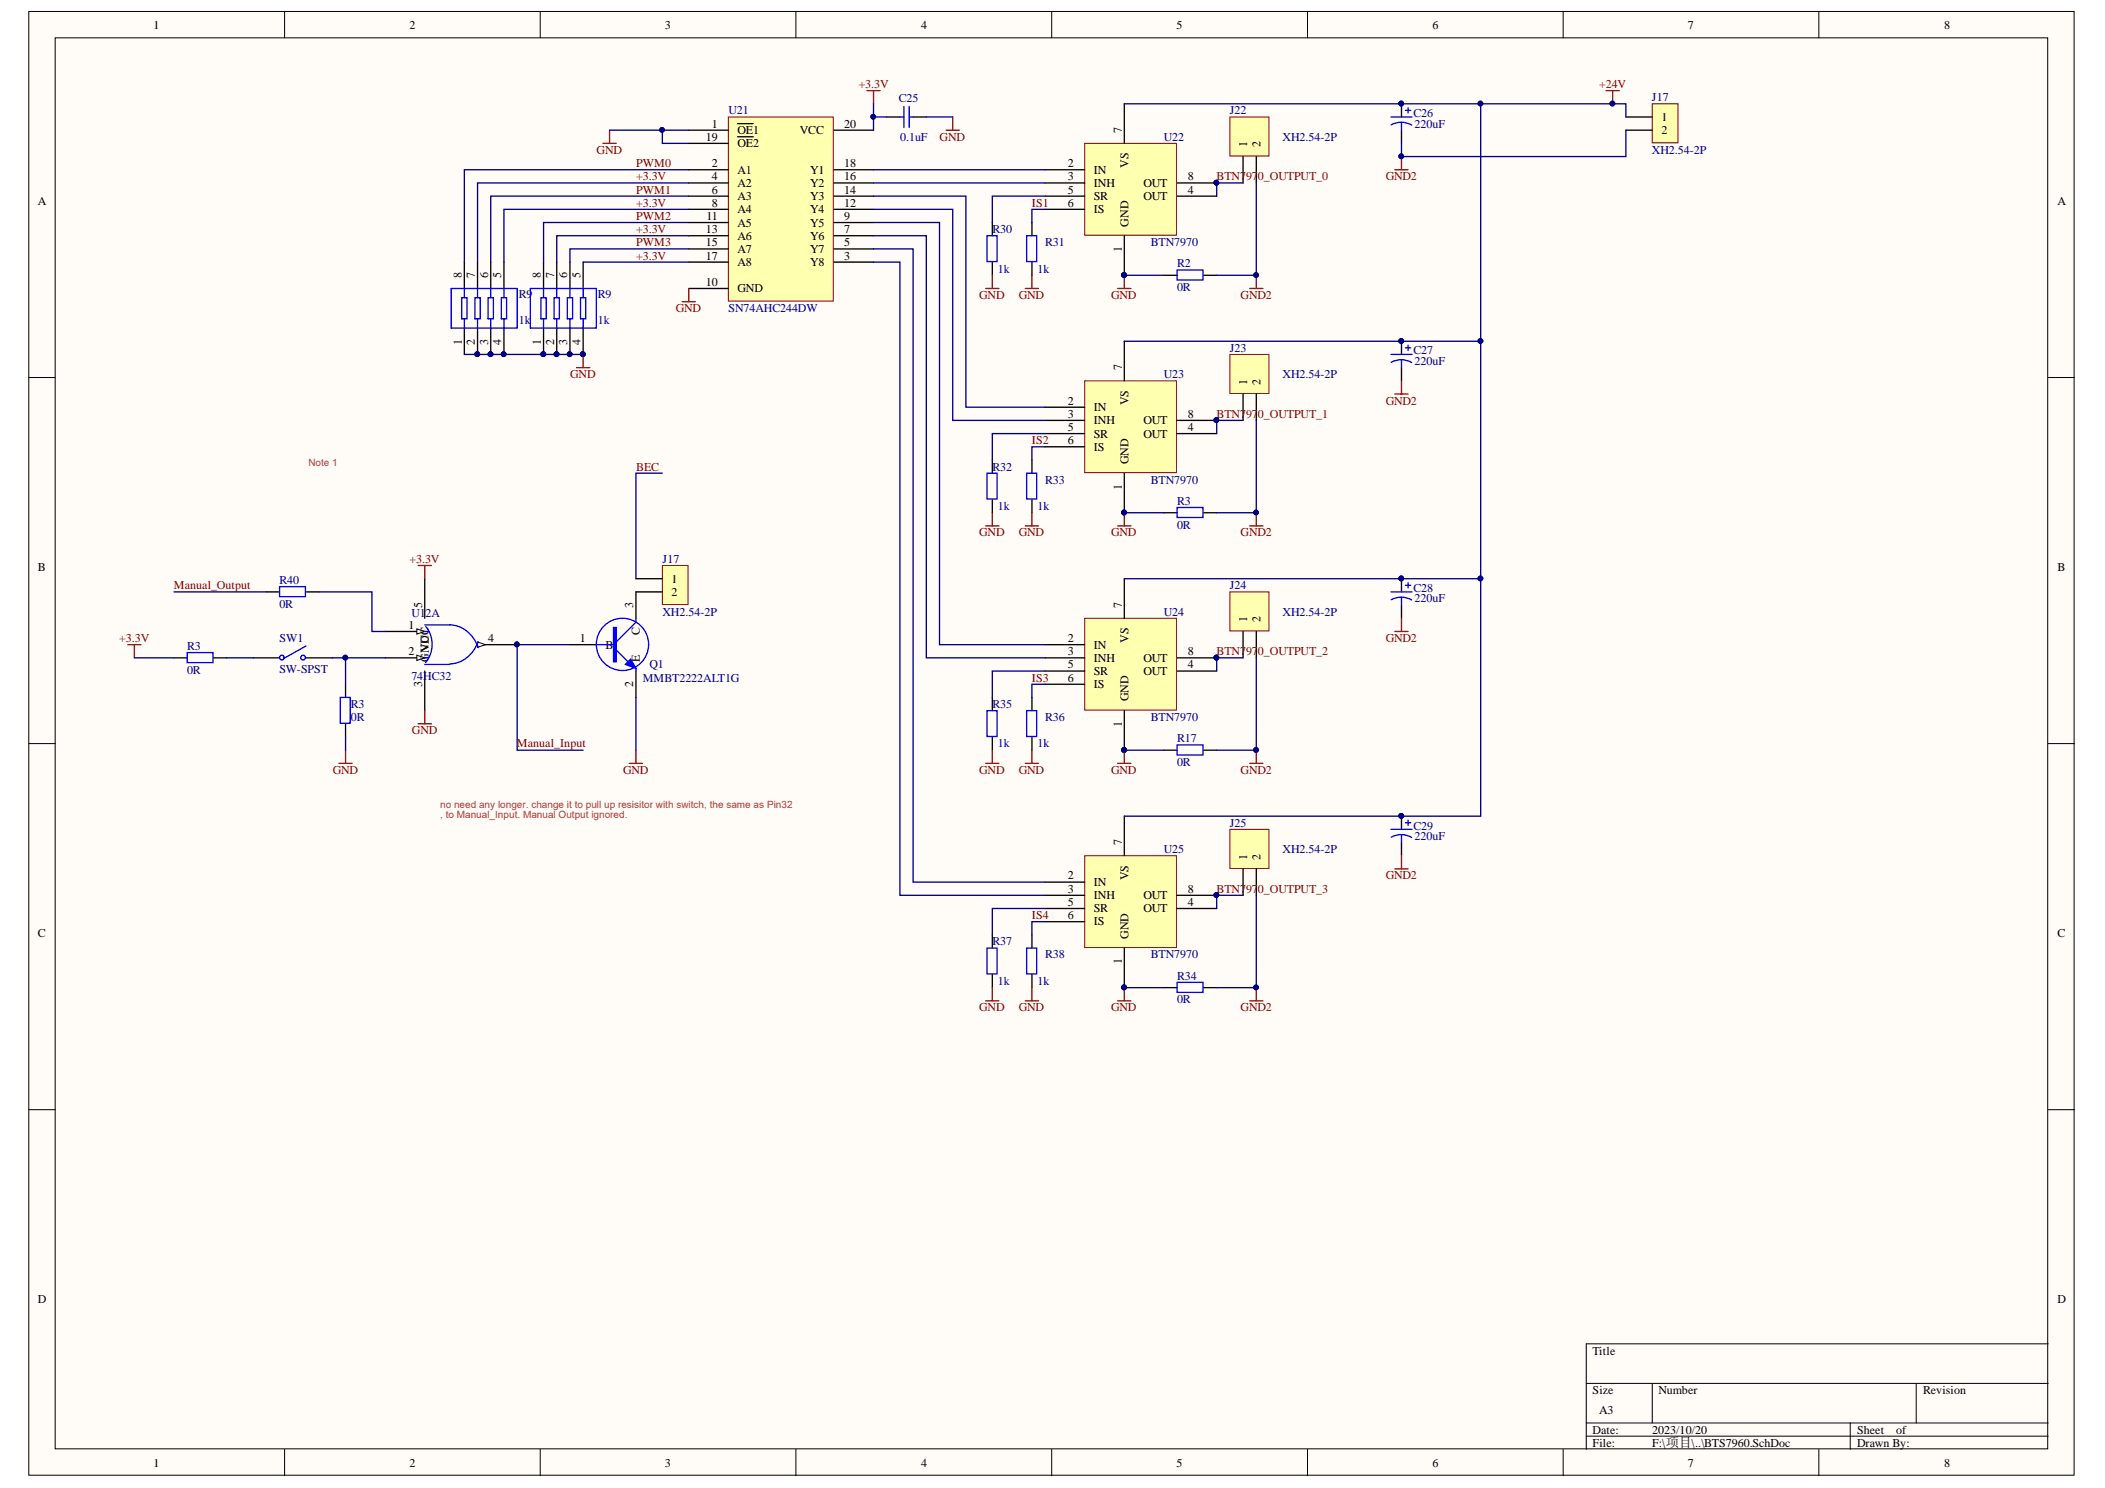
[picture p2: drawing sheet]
<svg xmlns="http://www.w3.org/2000/svg" width="297mm" height="210mm" viewBox="0 0 297 210" stroke-linecap="round" stroke-linejoin="round" font-family="sans-serif">
<defs><g id="words">
<g font-size="1.7">
<text x="21.7" y="4.1">1</text>
<text x="57.8" y="4.1">2</text>
<text x="93.8" y="4.1">3</text>
<text x="130" y="4.1">4</text>
<text x="166" y="4.1">5</text>
<text x="202.1" y="4.1">6</text>
<text x="238.2" y="4.1">7</text>
<text x="274.3" y="4.1">8</text>
<text x="234.5" y="17.1">1</text>
<text x="99.6" y="19.9">19</text>
<text x="100.4" y="18">1</text>
<text x="100.4" y="23.6">2</text>
<text x="104.1" y="18.9">OE1</text>
<text x="104.1" y="20.8">OE2</text>
<text x="112.9" y="18.9">VCC</text>
<text x="119.1" y="23.6">18</text>
<text x="119.1" y="18">20</text>
<text x="150.7" y="23.6">2</text>
<text x="158.3" y="18.8" transform="rotate(-90 158.3 18.8)">7</text>
<text x="159.2" y="23.7" transform="rotate(-90 159.2 23.7)">VS</text>
<text x="176" y="20.8" transform="rotate(-90 176 20.8)">1</text>
<text x="177.9" y="20.8" transform="rotate(-90 177.9 20.8)">2</text>
<text x="234.5" y="18.9">2</text>
<text x="5.3" y="28.9">A</text>
<text x="100.4" y="25.4">4</text>
<text x="100.4" y="27.3">6</text>
<text x="100.4" y="29.2">8</text>
<text x="104.1" y="24.5">A1</text>
<text x="104.1" y="26.4">A2</text>
<text x="104.1" y="28.2">A3</text>
<text x="114.3" y="28.2">Y3</text>
<text x="114.3" y="26.4">Y2</text>
<text x="114.3" y="24.5">Y1</text>
<text x="119.1" y="29.2">12</text>
<text x="119.1" y="27.3">14</text>
<text x="119.1" y="25.4">16</text>
<text x="150.7" y="25.4">3</text>
<text x="150.7" y="27.3">5</text>
<text x="150.7" y="29.2">6</text>
<text x="154.3" y="24.5">IN</text>
<text x="154.3" y="26.4">INH</text>
<text x="154.3" y="28.2">SR</text>
<text x="161.4" y="28.2">OUT</text>
<text x="161.4" y="26.4">OUT</text>
<text x="167.6" y="27.3">4</text>
<text x="167.6" y="25.4">8</text>
<text x="290.3" y="28.9">A</text>
<text x="99.6" y="32.9">13</text>
<text x="99.6" y="34.7">15</text>
<text x="99.7" y="31">11</text>
<text x="104.1" y="30.1">A4</text>
<text x="104.1" y="32">A5</text>
<text x="104.1" y="33.8">A6</text>
<text x="104.1" y="35.7">A7</text>
<text x="114.3" y="35.7">Y7</text>
<text x="114.3" y="33.8">Y6</text>
<text x="114.3" y="32">Y5</text>
<text x="114.3" y="30.1">Y4</text>
<text x="119.1" y="34.7">5</text>
<text x="119.1" y="32.9">7</text>
<text x="119.1" y="31">9</text>
<text x="154.3" y="30.1">IS</text>
<text x="158.3" y="35.6" transform="rotate(-90 158.3 35.6)">1</text>
<text x="159.2" y="32" transform="rotate(-90 159.2 32)">GND</text>
<text x="65.2" y="39.2" transform="rotate(-90 65.2 39.2)">8</text>
<text x="67" y="39.2" transform="rotate(-90 67 39.2)">7</text>
<text x="68.9" y="39.2" transform="rotate(-90 68.9 39.2)">6</text>
<text x="70.7" y="39.2" transform="rotate(-90 70.7 39.2)">5</text>
<text x="76.3" y="39.2" transform="rotate(-90 76.3 39.2)">8</text>
<text x="78.2" y="39.2" transform="rotate(-90 78.2 39.2)">7</text>
<text x="80" y="39.2" transform="rotate(-90 80 39.2)">6</text>
<text x="81.9" y="39.2" transform="rotate(-90 81.9 39.2)">5</text>
<text x="99.6" y="40.3">10</text>
<text x="99.6" y="36.6">17</text>
<text x="104.1" y="41.3">GND</text>
<text x="104.1" y="37.5">A8</text>
<text x="114.3" y="37.5">Y8</text>
<text x="119.1" y="36.6">3</text>
<text x="65.2" y="48.6" transform="rotate(-90 65.2 48.6)">1</text>
<text x="67" y="48.6" transform="rotate(-90 67 48.6)">2</text>
<text x="68.9" y="48.6" transform="rotate(-90 68.9 48.6)">3</text>
<text x="70.7" y="48.6" transform="rotate(-90 70.7 48.6)">4</text>
<text x="76.3" y="48.6" transform="rotate(-90 76.3 48.6)">1</text>
<text x="78.2" y="48.6" transform="rotate(-90 78.2 48.6)">2</text>
<text x="80" y="48.6" transform="rotate(-90 80 48.6)">3</text>
<text x="81.9" y="48.6" transform="rotate(-90 81.9 48.6)">4</text>
<text x="158.3" y="52.3" transform="rotate(-90 158.3 52.3)">7</text>
<text x="150.7" y="57.1">2</text>
<text x="150.7" y="58.9">3</text>
<text x="154.3" y="58">IN</text>
<text x="154.3" y="59.9">INH</text>
<text x="159.2" y="57.2" transform="rotate(-90 159.2 57.2)">VS</text>
<text x="161.4" y="59.9">OUT</text>
<text x="167.6" y="58.9">8</text>
<text x="176" y="54.3" transform="rotate(-90 176 54.3)">1</text>
<text x="177.9" y="54.3" transform="rotate(-90 177.9 54.3)">2</text>
<text x="150.7" y="60.8">5</text>
<text x="150.7" y="62.7">6</text>
<text x="154.3" y="61.7">SR</text>
<text x="154.3" y="63.6">IS</text>
<text x="159.2" y="65.4" transform="rotate(-90 159.2 65.4)">GND</text>
<text x="161.4" y="61.7">OUT</text>
<text x="167.6" y="60.8">4</text>
<text x="158.3" y="69.1" transform="rotate(-90 158.3 69.1)">1</text>
<text x="5.3" y="80.6">B</text>
<text x="94.8" y="82.2">1</text>
<text x="290.3" y="80.6">B</text>
<text x="57.6" y="88.7">1</text>
<text x="59.6" y="85.7" transform="rotate(-90 59.6 85.7)">5</text>
<text x="89.4" y="85.7" transform="rotate(-90 89.4 85.7)">3</text>
<text x="90.3" y="89.6" transform="rotate(-90 90.3 89.6)">C</text>
<text x="94.8" y="84">2</text>
<text x="158.3" y="85.7" transform="rotate(-90 158.3 85.7)">7</text>
<text x="176" y="87.8" transform="rotate(-90 176 87.8)">1</text>
<text x="177.9" y="87.8" transform="rotate(-90 177.9 87.8)">2</text>
<text x="57.6" y="92.4">2</text>
<text x="60.5" y="93.3" transform="rotate(-90 60.5 93.3)">GND</text>
<text x="60.5" y="92" transform="rotate(-90 60.5 92)">VCC</text>
<text x="68.9" y="90.6">4</text>
<text x="81.8" y="90.6">1</text>
<text x="85.5" y="91.5">B</text>
<text x="90.3" y="93.3" transform="rotate(-90 90.3 93.3)">E</text>
<text x="150.7" y="90.6">2</text>
<text x="150.7" y="92.4">3</text>
<text x="150.7" y="94.3">5</text>
<text x="154.3" y="91.5">IN</text>
<text x="154.3" y="93.3">INH</text>
<text x="154.3" y="95.2">SR</text>
<text x="159.2" y="90.6" transform="rotate(-90 159.2 90.6)">VS</text>
<text x="161.4" y="95.2">OUT</text>
<text x="161.4" y="93.3">OUT</text>
<text x="167.6" y="94.3">4</text>
<text x="167.6" y="92.4">8</text>
<text x="59.6" y="97" transform="rotate(-90 59.6 97)">3</text>
<text x="89.4" y="97" transform="rotate(-90 89.4 97)">2</text>
<text x="150.7" y="96.1">6</text>
<text x="154.3" y="97.1">IS</text>
<text x="159.2" y="98.9" transform="rotate(-90 159.2 98.9)">GND</text>
<text x="158.3" y="102.6" transform="rotate(-90 158.3 102.6)">1</text>
<text x="158.3" y="119.2" transform="rotate(-90 158.3 119.2)">7</text>
<text x="150.7" y="124">2</text>
<text x="150.7" y="125.9">3</text>
<text x="154.3" y="125">IN</text>
<text x="159.2" y="124.1" transform="rotate(-90 159.2 124.1)">VS</text>
<text x="167.6" y="125.9">8</text>
<text x="176" y="121.2" transform="rotate(-90 176 121.2)">1</text>
<text x="177.9" y="121.2" transform="rotate(-90 177.9 121.2)">2</text>
<text x="150.7" y="127.8">5</text>
<text x="150.7" y="129.6">6</text>
<text x="154.3" y="126.8">INH</text>
<text x="154.3" y="128.7">SR</text>
<text x="154.3" y="130.6">IS</text>
<text x="161.4" y="128.7">OUT</text>
<text x="161.4" y="126.8">OUT</text>
<text x="167.6" y="127.8">4</text>
<text x="5.3" y="132.2">C</text>
<text x="158.3" y="136" transform="rotate(-90 158.3 136)">1</text>
<text x="159.2" y="132.4" transform="rotate(-90 159.2 132.4)">GND</text>
<text x="290.3" y="132.2">C</text>
<text x="5.3" y="183.8">D</text>
<text x="290.3" y="183.8">D</text>
<text x="224.7" y="191.1">Title</text>
<text x="224.7" y="196.7">Size</text>
<text x="234" y="196.7">Number</text>
<text x="271.4" y="196.7">Revision</text>
<text x="224.7" y="202.3">Date:</text>
<text x="225.7" y="199.5">A3</text>
<text x="233.1" y="202.3">2023/10/20</text>
<text x="262.1" y="202.3">Sheet</text>
<text x="267.6" y="202.3">of</text>
<text x="21.7" y="206.9">1</text>
<text x="57.8" y="206.9">2</text>
<text x="93.8" y="206.9">3</text>
<text x="130" y="206.9">4</text>
<text x="166" y="206.9">5</text>
<text x="202.1" y="206.9">6</text>
<text x="224.7" y="204.1">File:</text>
<text x="233.1" y="204.1">F:\项目\..\BTS7960.SchDoc</text>
<text x="238.2" y="206.9">7</text>
<text x="262.1" y="204.1">Drawn By:</text>
<text x="274.3" y="206.9">8</text>
</g>
<g font-size="1.7" fill="#000080">
<text x="102.8" y="16.1">U21</text>
<text x="126.8" y="14.5">C25</text>
<text x="173.5" y="16.1">J22</text>
<text x="199.4" y="16.5">C26</text>
<text x="233.1" y="14.3">J17</text>
<text x="127" y="19.9">0.1uF</text>
<text x="164.2" y="19.9">U22</text>
<text x="181" y="19.9">XH2.54-2P</text>
<text x="199.6" y="18">220uF</text>
<text x="233.1" y="21.7">XH2.54-2P</text>
<text x="140" y="32.9">R30</text>
<text x="147.5" y="34.7">R31</text>
<text x="162.4" y="34.7">BTN7970</text>
<text x="140.8" y="38.5">1k</text>
<text x="146.4" y="38.5">1k</text>
<text x="166.1" y="41.1">0R</text>
<text x="166.1" y="37.7">R2</text>
<text x="73.2" y="45.7">1k</text>
<text x="73.2" y="42">R9</text>
<text x="84.4" y="45.7">1k</text>
<text x="84.4" y="42">R9</text>
<text x="102.8" y="44">SN74AHC244DW</text>
<text x="164.2" y="53.3">U23</text>
<text x="173.5" y="49.6">J23</text>
<text x="181" y="53.3">XH2.54-2P</text>
<text x="199.4" y="50">C27</text>
<text x="199.6" y="51.5">220uF</text>
<text x="140" y="66.4">R32</text>
<text x="140.8" y="72">1k</text>
<text x="146.4" y="72">1k</text>
<text x="147.5" y="68.2">R33</text>
<text x="162.4" y="68.2">BTN7970</text>
<text x="166.1" y="71.2">R3</text>
<text x="166.1" y="74.6">0R</text>
<text x="39.4" y="82.4">R40</text>
<text x="93.5" y="79.4">J17</text>
<text x="173.5" y="83.1">J24</text>
<text x="199.4" y="83.5">C28</text>
<text x="39.4" y="85.7">0R</text>
<text x="58" y="87">U12A</text>
<text x="93.5" y="86.8">XH2.54-2P</text>
<text x="164.2" y="86.8">U24</text>
<text x="181" y="86.8">XH2.54-2P</text>
<text x="199.6" y="85">220uF</text>
<text x="26.4" y="95">0R</text>
<text x="26.4" y="91.7">R3</text>
<text x="39.4" y="90.6">SW1</text>
<text x="39.4" y="94.9">SW-SPST</text>
<text x="58" y="96">74HC32</text>
<text x="91.6" y="94.3">Q1</text>
<text x="49.5" y="101.7">0R</text>
<text x="49.5" y="99.9">R3</text>
<text x="90.7" y="96.1">MMBT2222ALT1G</text>
<text x="140" y="99.9">R35</text>
<text x="147.5" y="101.7">R36</text>
<text x="162.4" y="101.7">BTN7970</text>
<text x="140.8" y="105.4">1k</text>
<text x="146.4" y="105.4">1k</text>
<text x="166.1" y="104.7">R17</text>
<text x="166.1" y="108.1">0R</text>
<text x="173.5" y="116.6">J25</text>
<text x="199.4" y="117">C29</text>
<text x="199.6" y="118.5">220uF</text>
<text x="164.2" y="120.3">U25</text>
<text x="181" y="120.3">XH2.54-2P</text>
<text x="140" y="133.3">R37</text>
<text x="147.5" y="135.2">R38</text>
<text x="162.4" y="135.2">BTN7970</text>
<text x="140.8" y="138.9">1k</text>
<text x="146.4" y="138.9">1k</text>
<text x="166.1" y="141.5">0R</text>
<text x="166.1" y="138.2">R34</text>
</g>
<g font-size="1.7" fill="#800000">
<text x="121.2" y="12.4">+3.3V</text>
<text x="225.7" y="12.4">+24V</text>
<text x="84.2" y="21.7">GND</text>
<text x="89.8" y="23.6">PWM0</text>
<text x="132.6" y="19.9">GND</text>
<text x="89.8" y="29.2">+3.3V</text>
<text x="89.8" y="25.4">+3.3V</text>
<text x="89.8" y="27.3">PWM1</text>
<text x="145.6" y="29.2">IS1</text>
<text x="171.7" y="25.4">BTN7970_OUTPUT_0</text>
<text x="195.5" y="25.4">GND2</text>
<text x="89.8" y="32.9">+3.3V</text>
<text x="89.8" y="31">PWM2</text>
<text x="89.8" y="34.7">PWM3</text>
<text x="89.8" y="36.6">+3.3V</text>
<text x="95.4" y="44">GND</text>
<text x="138.2" y="42.2">GND</text>
<text x="143.8" y="42.2">GND</text>
<text x="156.8" y="42.2">GND</text>
<text x="175.1" y="42.2">GND2</text>
<text x="80.5" y="53.3">GND</text>
<text x="171.7" y="58.9">BTN7970_OUTPUT_1</text>
<text x="195.5" y="57.1">GND2</text>
<text x="145.6" y="62.7">IS2</text>
<text x="89.8" y="66.4">BEC</text>
<text x="138.2" y="75.7">GND</text>
<text x="143.8" y="75.7">GND</text>
<text x="156.8" y="75.7">GND</text>
<text x="175.1" y="75.7">GND2</text>
<text x="24.5" y="83.1">Manual_Output</text>
<text x="57.8" y="79.4">+3.3V</text>
<text x="16.8" y="90.6">+3.3V</text>
<text x="171.7" y="92.4">BTN7970_OUTPUT_2</text>
<text x="195.5" y="90.6">GND2</text>
<text x="145.6" y="96.1">IS3</text>
<text x="58.1" y="103.6">GND</text>
<text x="72.9" y="105.4">Manual_Input</text>
<text x="47" y="109.2">GND</text>
<text x="87.9" y="109.2">GND</text>
<text x="138.2" y="109.2">GND</text>
<text x="143.8" y="109.2">GND</text>
<text x="156.8" y="109.2">GND</text>
<text x="175.1" y="109.2">GND2</text>
<text x="171.7" y="125.9">BTN7970_OUTPUT_3</text>
<text x="195.5" y="124">GND2</text>
<text x="145.6" y="129.6">IS4</text>
<text x="138.2" y="142.6">GND</text>
<text x="143.8" y="142.6">GND</text>
<text x="156.8" y="142.6">GND</text>
<text x="175.1" y="142.6">GND2</text>
</g>
<g font-size="1.4" fill="#e52237">
<text x="43.5" y="65.7">Note 1</text>
<text x="62.1" y="114">no need any longer. change it to pull up resisitor with switch, the same as Pin32</text>
<text x="62.1" y="115.4">, to Manual_Input. Manual Output ignored.</text>
</g>
</g></defs>
<g fill="#fffcf8" stroke="#000" stroke-width=".14">
<path d="M4.1 1.6h288.6v206.5h-288.6z"/>
<path d="M7.8 5.3h281.2v199.1h-281.2z"/>
</g>
<g fill="none" stroke="#000" stroke-width=".14">
<path d="M40.2 1.6v3.7M76.2 1.6v3.7M112.3 1.6v3.7M148.4 1.6v3.7M184.5 1.6v3.7M220.6 1.6v3.7M256.7 1.6v3.7M4.1 53.3h3.7M289 53.3h3.8M4.1 104.9h3.7M289 104.9h3.8M4.1 156.5h3.7"/>
<path d="M289 156.5h3.8M223.8 195.1h65.2M233.2 195.1v5.6M270.4 195.1v5.6M289 189.6h-65.2v14.9M40.2 204.5v3.7M76.2 204.5v3.7M112.3 204.5v3.7M148.4 204.5v3.7M184.5 204.5v3.7M220.6 204.5v3.7M223.8 200.7h65.2"/>
<path d="M223.8 202.6h65.2M256.7 204.5v3.7M261.1 200.7v3.8"/>
</g>
<path d="M102.8 16.5h14.8v26h-14.8z" fill="#ffffb0" stroke="#800000" stroke-width=".14"/>
<g fill="none" stroke="#000" stroke-width=".19">
<path d="M97.2 18.4h5.6M104.1 17.4h1.1M104.1 19.3h1.1M105.3 17.4h1M105.3 19.3h1M117.7 18.4h5.6M125.1 16.5h1.9M128.9 16.5h1.8M97.2 23.9h5.6M97.2 37h5.6M97.2 25.8h5.6M97.2 35.1h5.6"/>
<path d="M97.2 27.7h5.6M97.2 33.3h5.6M97.2 29.5h5.6M97.2 31.4h5.6M97.2 20.2h5.6M117.7 23.9h5.6M117.7 37h5.6M117.7 25.8h5.6M117.7 35.1h5.6M117.7 27.7h5.6M117.7 33.3h5.6M117.7 29.5h5.6"/>
<path d="M117.7 31.4h5.6M97.2 40.7h5.6"/>
</g>
<path d="M86 18.4v1.8M122.3 12.8h1.9M123.3 12.8v1.8M133.5 18.4h1.9M134.4 16.5v1.9M85.1 20.2h1.8M96.3 42.6h1.8M97.2 40.7v1.9" fill="none" stroke="#800000" stroke-width=".19"/>
<path d="M127 16.5h.5M127.5 15v3M128.3 16.5h.6M128.3 15v3" fill="none" stroke="#00f" stroke-width=".19"/>
<path d="M153.1 20.2h12.9v13h-12.9z" fill="#ffffb0" stroke="#800000" stroke-width=".14"/>
<path d="M158.7 14.6v5.6M140 31.4v1.9M140 37v1.8M145.6 31.4v1.9M145.6 37v1.8M147.5 23.9h5.6M147.5 25.8h5.6M147.5 27.7h5.6M147.5 29.5h5.6M158.7 33.3v5.5M166.1 25.8h5.6M166.1 27.7h5.6" fill="none" stroke="#000" stroke-width=".19"/>
<g fill="#000080" stroke="#000080" stroke-width=".14">
<circle cx="158.6" cy="38.8" r=".34"/>
<circle cx="171.6" cy="25.8" r=".33"/>
</g>
<path d="M139.3 33.3h1.4v3.6h-1.4zM144.9 33.3h1.4v3.6h-1.4z" fill="none" stroke="#00f" stroke-width=".19"/>
<path d="M173.6 16.5h5.5v5.5h-5.5z" fill="#ffffb0" stroke="#800000" stroke-width=".14"/>
<path d="M197.8 14.6v1.9M197.8 18.4v1.8M175.4 22.1v3.7M177.3 22.1v3.7" fill="none" stroke="#000" stroke-width=".19"/>
<g fill="#000080" stroke="#000080" stroke-width=".14">
<circle cx="197.7" cy="14.6" r=".34"/>
<circle cx="197.7" cy="22" r=".34"/>
<circle cx="177.2" cy="38.8" r=".34"/>
<circle cx="93.4" cy="18.3" r=".33"/>
<circle cx="123.2" cy="16.5" r=".33"/>
<circle cx="171.6" cy="25.8" r=".33"/>
</g>
<path d="M196.3 16.5h3M196.3 17.6a2.95 2.95 0 0 1 2.9 0M197.8 17.2v1.2M198.3 15.6h.8M198.7 15.2v.7" fill="none" stroke="#00f" stroke-width=".19"/>
<path d="M177.3 38.8v1.9M196.8 23.9h1.9M197.8 22.1v1.8M176.3 40.7h1.9" fill="none" stroke="#800000" stroke-width=".19"/>
<g fill="none" stroke="#000080" stroke-width=".19">
<path d="M86 18.4h11.2M93.5 18.4v1.8h3.7M123.3 16.5h1.8M123.3 14.6v3.8M130.7 16.5h3.7M82.3 37h14.9M97.2 31.4h-20.5v5.6M97.2 33.3h-18.6v3.7M97.2 35.1h-16.8v1.9M97.2 29.5h-26.1v7.5M97.2 27.7h-27.9v9.3M97.2 25.8h-29.8v11.2"/>
<path d="M97.2 23.9h-31.7v13.1M123.3 25.8h24.2M123.3 23.9h24.2M147.5 27.7h-7.5v3.7M147.5 29.5h-1.9v1.9M175.4 25.8h-3.7v1.9"/>
</g>
<path d="M153.1 53.7h12.9v13h-12.9z" fill="#ffffb0" stroke="#800000" stroke-width=".14"/>
<path d="M147.5 57.4h5.6M147.5 59.3h5.6M158.7 48.1v5.6M166.1 59.3h5.6M140 64.9v1.8M140 70.5v1.8M145.6 64.9v1.8M145.6 70.5v1.8M147.5 61.2h5.6M147.5 63h5.6M158.7 66.7v5.6M166.1 61.2h5.6" fill="none" stroke="#000" stroke-width=".19"/>
<g fill="#000080" stroke="#000080" stroke-width=".14">
<circle cx="158.6" cy="72.3" r=".34"/>
<circle cx="171.6" cy="59.3" r=".33"/>
</g>
<path d="M139.3 66.7h1.4v3.7h-1.4zM144.9 66.7h1.4v3.7h-1.4z" fill="none" stroke="#00f" stroke-width=".19"/>
<path d="M173.6 50h5.5v5.5h-5.5z" fill="#ffffb0" stroke="#800000" stroke-width=".14"/>
<path d="M175.4 55.6v3.7M177.3 55.6v3.7M197.8 48.1v1.9M197.8 51.9v1.8" fill="none" stroke="#000" stroke-width=".19"/>
<path d="M208.9 14.6v33.5h-50.2M175.4 59.3h-3.7v1.9M147.5 61.2h-7.5v3.7M147.5 63h-1.9v1.9" fill="none" stroke="#000080" stroke-width=".19"/>
<g fill="#000080" stroke="#000080" stroke-width=".14">
<circle cx="171.6" cy="59.3" r=".33"/>
<circle cx="197.7" cy="48.1" r=".34"/>
<circle cx="208.9" cy="14.6" r=".34"/>
<circle cx="208.9" cy="48.1" r=".34"/>
</g>
<path d="M196.3 50h3M196.3 51.1a2.95 2.95 0 0 1 2.9 0M197.8 50.7v1.2M198.3 49.1h.8M198.7 48.7v.7" fill="none" stroke="#00f" stroke-width=".19"/>
<path d="M153.1 87.2h12.9v13h-12.9z" fill="#ffffb0" stroke="#800000" stroke-width=".14"/>
<path d="M140 98.4v1.8M145.6 98.4v1.8M147.5 90.9h5.6M147.5 92.8h5.6M147.5 94.7h5.6M147.5 96.5h5.6M158.7 81.6v5.6M166.1 92.8h5.6M166.1 94.7h5.6M140 104v1.8M145.6 104v1.8M158.7 100.2v5.6" fill="none" stroke="#000" stroke-width=".19"/>
<g fill="#000080" stroke="#000080" stroke-width=".14">
<circle cx="158.6" cy="105.8" r=".34"/>
<circle cx="171.6" cy="92.8" r=".33"/>
</g>
<path d="M139.3 100.2h1.4v3.7h-1.4zM144.9 100.2h1.4v3.7h-1.4z" fill="none" stroke="#00f" stroke-width=".19"/>
<path d="M173.6 83.5h5.5v5.5h-5.5z" fill="#ffffb0" stroke="#800000" stroke-width=".14"/>
<path d="M175.4 89.1v3.7M177.3 89.1v3.7M197.8 81.6v1.9M197.8 85.4v1.8" fill="none" stroke="#000" stroke-width=".19"/>
<path d="M208.9 48.1v33.5h-50.2M147.5 94.7h-7.5v3.7M147.5 96.5h-1.9v1.9M175.4 92.8h-3.7v1.9" fill="none" stroke="#000080" stroke-width=".19"/>
<g fill="#000080" stroke="#000080" stroke-width=".14">
<circle cx="171.6" cy="92.8" r=".33"/>
<circle cx="197.7" cy="81.6" r=".34"/>
<circle cx="208.9" cy="48.1" r=".34"/>
<circle cx="208.9" cy="81.6" r=".34"/>
</g>
<path d="M196.3 83.5h3M196.3 84.6a2.95 2.95 0 0 1 2.9 0M197.8 84.2v1.2M198.3 82.6h.8M198.7 82.2v.7" fill="none" stroke="#00f" stroke-width=".19"/>
<path d="M153.1 120.7h12.9v13h-12.9z" fill="#ffffb0" stroke="#800000" stroke-width=".14"/>
<path d="M158.7 115.1v5.6M140 131.9v1.8M140 137.5v1.8M145.6 131.9v1.8M145.6 137.5v1.8M147.5 124.4h5.6M147.5 126.3h5.6M147.5 128.2h5.6M147.5 130h5.6M158.7 133.7v5.6M166.1 126.3h5.6M166.1 128.2h5.6" fill="none" stroke="#000" stroke-width=".19"/>
<g fill="#000080" stroke="#000080" stroke-width=".14">
<circle cx="158.6" cy="139.3" r=".34"/>
<circle cx="171.6" cy="126.3" r=".33"/>
</g>
<path d="M139.3 133.7h1.4v3.7h-1.4zM144.9 133.7h1.4v3.7h-1.4z" fill="none" stroke="#00f" stroke-width=".19"/>
<path d="M173.6 117h5.5v5.5h-5.5z" fill="#ffffb0" stroke="#800000" stroke-width=".14"/>
<path d="M197.8 115.1v1.9M197.8 118.9v1.8M175.4 122.6v3.7M177.3 122.6v3.7" fill="none" stroke="#000" stroke-width=".19"/>
<path d="M123.3 27.7h13v29.7h11.2M123.3 29.5h11.1v29.8h13.1M123.3 31.4h9.3v59.5h14.9M123.3 33.3h7.4v59.5h16.8M123.3 35.1h5.6v89.3h18.6M123.3 37h3.7v89.3h20.5M208.9 81.6v33.5h-50.2M147.5 128.2h-7.5v3.7M147.5 130h-1.9v1.9M175.4 126.3h-3.7v1.9" fill="none" stroke="#000080" stroke-width=".19"/>
<g fill="#000080" stroke="#000080" stroke-width=".14">
<circle cx="171.6" cy="126.3" r=".33"/>
<circle cx="197.7" cy="115.1" r=".34"/>
<circle cx="208.9" cy="81.6" r=".34"/>
<circle cx="227.5" cy="14.6" r=".34"/>
</g>
<path d="M196.3 117h3M196.3 118.1a2.94 2.94 0 0 1 2.9 0M197.8 117.7v1.2M198.3 116.1h.8M198.7 115.7v.7" fill="none" stroke="#00f" stroke-width=".19"/>
<path d="M226.6 12.8h1.9M227.6 12.8v1.8" fill="none" stroke="#800000" stroke-width=".19"/>
<path d="M233.2 14.6h3.6v5.6h-3.6z" fill="#ffffb0" stroke="#800000" stroke-width=".14"/>
<g fill="none" stroke="#000" stroke-width=".19">
<path d="M229.4 16.5h3.8M229.4 18.4h3.8M65.5 37v3.7M67.4 37v3.7M69.3 37v3.7M71.1 37v3.7M76.7 37v3.7M78.6 37v3.7M80.4 37v3.7M82.3 37v3.7M164.2 38.8h1.9M169.8 38.8h1.9"/>
<path d="M65.5 46.3v3.7M67.4 46.3v3.7M69.3 46.3v3.7M71.1 46.3v3.7M76.7 46.3v3.7M78.6 46.3v3.7M80.4 46.3v3.7M82.3 46.3v3.7M164.2 72.3h1.9M169.8 72.3h1.9M54.3 89.1h5.6M164.2 105.8h1.9"/>
<path d="M169.8 105.8h1.9M164.2 139.3h1.9M169.8 139.3h1.9"/>
</g>
<g fill="none" stroke="#00f" stroke-width=".19">
<path d="M166.1 38.1h3.7v1.4h-3.7zM63.7 40.7h9.3v5.6h-9.3zM65.2 42h.7v3h-.7zM65.5 40.7v1.3M65.5 45v1.3M67 42h.8v3h-.8zM67.4 40.7v1.3M67.4 45v1.3M68.9 42h.7v3h-.7zM69.3 40.7v1.3M69.3 45v1.3M70.7 42h.8v3h-.8z"/>
<path d="M71.1 40.7v1.3M71.1 45v1.3M74.8 40.7h9.4v5.6h-9.4zM76.3 42h.8v3h-.8zM76.7 40.7v1.3M76.7 45v1.3M78.2 42h.7v3h-.7zM78.6 40.7v1.3M78.6 45v1.3M80.1 42h.7v3h-.7zM80.4 40.7v1.3M80.4 45v1.3"/>
<path d="M81.9 42h.8v3h-.8zM82.3 40.7v1.3M82.3 45v1.3M166.1 71.6h3.7v1.4h-3.7zM166.1 105.1h3.7v1.4h-3.7zM166.1 138.6h3.7v1.4h-3.7z"/>
</g>
<path d="M158.7 14.6h70.7v1.9M229.4 18.4v3.7h-31.6v-1.9M158.7 38.8h5.5M177.3 25.8v13h-5.6M65.5 50h16.8M177.3 59.3v13h-5.6M158.7 72.3h5.5M177.3 92.8v13h-5.6M158.7 105.8h5.5M158.7 139.3h5.5M177.3 126.3v13h-5.6" fill="none" stroke="#000080" stroke-width=".19"/>
<g fill="#000080" stroke="#000080" stroke-width=".14">
<circle cx="158.6" cy="38.8" r=".34"/>
<circle cx="177.2" cy="38.8" r=".34"/>
<circle cx="158.6" cy="72.3" r=".34"/>
<circle cx="177.2" cy="72.3" r=".34"/>
<circle cx="158.6" cy="105.8" r=".34"/>
<circle cx="177.2" cy="105.8" r=".34"/>
<circle cx="158.6" cy="139.3" r=".34"/>
<circle cx="177.2" cy="139.3" r=".34"/>
<circle cx="197.7" cy="14.6" r=".34"/>
<circle cx="208.9" cy="14.6" r=".34"/>
<circle cx="227.5" cy="14.6" r=".34"/>
<circle cx="171.6" cy="25.8" r=".33"/>
<circle cx="197.7" cy="22" r=".34"/>
<circle cx="171.6" cy="59.3" r=".33"/>
<circle cx="171.6" cy="92.8" r=".33"/>
<circle cx="171.6" cy="126.3" r=".33"/>
<circle cx="67.4" cy="50" r=".34"/>
<circle cx="69.2" cy="50" r=".34"/>
<circle cx="71.1" cy="50" r=".33"/>
<circle cx="76.7" cy="50" r=".34"/>
<circle cx="78.5" cy="50" r=".34"/>
<circle cx="80.4" cy="50" r=".33"/>
<circle cx="82.2" cy="50" r=".33"/>
</g>
<g fill="none" stroke="#800000" stroke-width=".19">
<path d="M140 38.8v1.9M145.6 38.8v1.9M158.7 38.8v1.9M81.4 51.9h1.8M82.3 50v1.9M139.1 40.7h1.9M144.7 40.7h1.8M157.7 40.7h1.9M196.8 55.6h1.9M197.8 53.7v1.9M139.1 74.2h1.9M140 72.3v1.9"/>
<path d="M144.7 74.2h1.8M145.6 72.3v1.9M157.7 74.2h1.9M158.7 72.3v1.9M176.3 74.2h1.9M177.3 72.3v1.9M196.8 89.1h1.9M197.8 87.2v1.9M139.1 107.7h1.9M140 105.8v1.9M144.7 107.7h1.8M145.6 105.8v1.9"/>
<path d="M157.7 107.7h1.9M158.7 105.8v1.9M176.3 107.7h1.9M177.3 105.8v1.9M140 139.3v1.9M145.6 139.3v1.9M158.7 139.3v1.9M177.3 139.3v1.9M196.8 122.6h1.9M197.8 120.7v1.9M139.1 141.2h1.9M144.7 141.2h1.8"/>
<path d="M157.7 141.2h1.9M176.3 141.2h1.9"/>
</g>
<path d="M58.8 88.7l1.1 .4-1.1 .3z" fill="#fffcf8"/>
<path d="M58.8 88.7l1.1 .4-1.1 .3z" fill="none" stroke="#000" stroke-width=".14"/>
<path d="M54.3 92.8h5.6" fill="none" stroke="#000" stroke-width=".19"/>
<path d="M58.8 92.4l1.1 .4-1.1 .4z" fill="#fffcf8"/>
<path d="M58.8 92.4l1.1 .4-1.1 .4z" fill="none" stroke="#000" stroke-width=".14"/>
<path d="M67.4 90.9h5.6" fill="none" stroke="#000" stroke-width=".19"/>
<path d="M67.4 90.6l1.1 .3-1.1 .4z" fill="#fffcf8"/>
<path d="M67.4 90.6l1.1 .3-1.1 .4z" fill="none" stroke="#000" stroke-width=".14"/>
<g fill="#000080" stroke="#000080" stroke-width=".14">
<circle cx="72.9" cy="90.9" r=".33"/>
<circle cx="48.7" cy="92.8" r=".34"/>
</g>
<g fill="none" stroke="#000" stroke-width=".19">
<path d="M24.5 92.8h1.9M30.1 92.8h1.9M35.7 92.8h3.7M37.6 83.5h1.8M43.2 83.5h1.8M43.2 92.8h3.7M48.8 96.5v1.9M59.9 81.6v5.6M59.9 94.7v5.5M80.4 90.9h3.8M89.7 83.5v3.7M89.7 94.7v3.7"/>
<path d="M48.8 102.1v1.9"/>
</g>
<g fill="none" stroke="#00f" stroke-width=".19">
<path d="M26.4 92.1h3.7v1.4h-3.7zM39.4 82.8h3.7v1.4h-3.7zM43.2 91.1l-3 1.7M48 98.4h1.4v3.6h-1.4zM59.9 88.1h3.6a4.5 4.5 0 0 1 4 3.3M59.9 93.7h3.6M59.9 92.8h.6M59.9 89.1h.6M60.1 88.4a4 4 0 0 1-.1 5.1M67.5 90.5a4.5 4.5 0 0 1-4 3.2M84.2 90.9h2.7M86.6 88.5h.3v4.9h-.3z"/>
<path d="M86.9 91.7l1.7 1.7M89.7 87.2v.6l-2.8 2.8M89.7 94.3v.4"/>
<circle cx="39.8" cy="92.8" r=".33"/>
<circle cx="42.8" cy="92.8" r=".34"/>
</g>
<path d="M18 90.9h1.9M19 90.9v1.9M47.8 107.7h1.9M48.8 105.8v1.9" fill="none" stroke="#800000" stroke-width=".19"/>
<path d="M19 92.8h5.5M24.5 83.5h13.1M32 92.8h3.7M45 83.5h7.5v5.6h1.9M46.9 92.8h7.5M48.8 92.8v3.7M80.4 90.9h-7.4v14.9h9.3M48.8 104v1.8" fill="none" stroke="#000080" stroke-width=".19"/>
<path d="M86.8 88.5v4.9" fill="none" stroke="#00f" stroke-width=".37"/>
<path d="M88.2 93.7l.8-.7 .7 1.3z" fill="#00f"/>
<g fill="none" stroke="#00f" stroke-width=".19">
<path d="M88.2 93.7l.8-.7 .7 1.3z"/>
<circle cx="87.8" cy="90.9" r="3.7"/>
</g>
<path d="M93.5 66.7h-3.8v14.9" fill="none" stroke="#000080" stroke-width=".19"/>
<path d="M93.5 79.8h3.6v5.5h-3.6z" fill="#ffffb0" stroke="#800000" stroke-width=".14"/>
<path d="M89.7 81.6h3.8M89.7 83.5h3.8" fill="none" stroke="#000" stroke-width=".19"/>
<path d="M59 79.8h1.9M59.9 79.8v1.8M59 102.1h1.9M59.9 100.2v1.9M88.8 107.7h1.9M89.7 105.8v1.9" fill="none" stroke="#800000" stroke-width=".19"/>
<path d="M89.7 98.4v7.4" fill="none" stroke="#000080" stroke-width=".19"/>
<use href="#words"/>
</svg>
